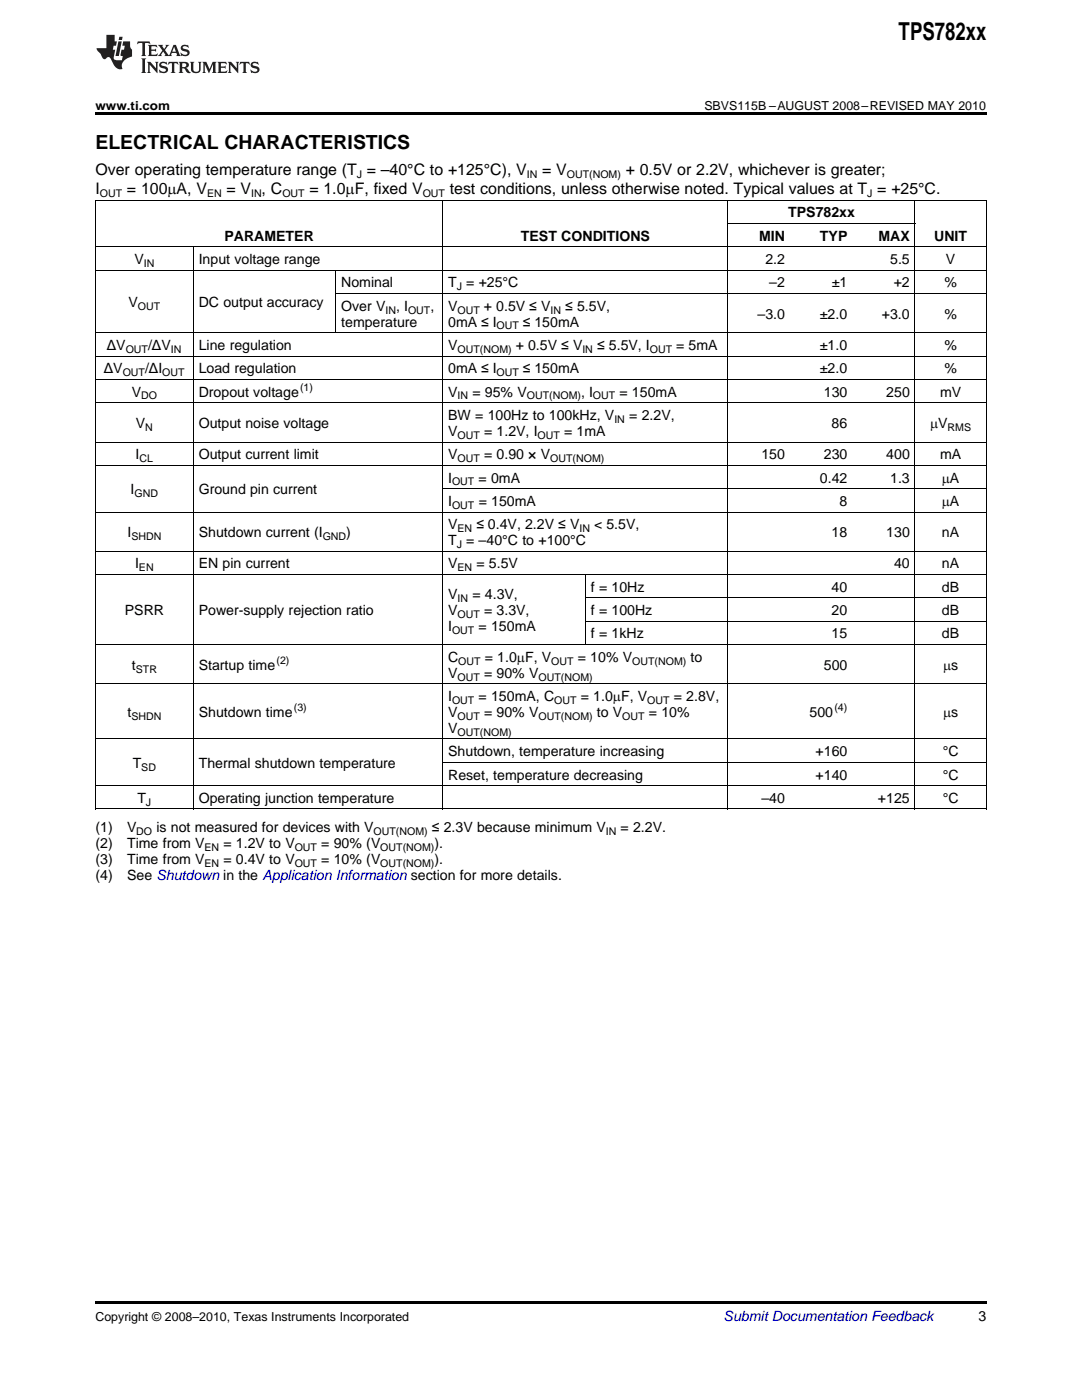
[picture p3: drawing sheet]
<svg xmlns="http://www.w3.org/2000/svg" width="216mm" height="279mm" viewBox="0 0 216 279" stroke-linecap="round" stroke-linejoin="round" font-family="sans-serif">
<defs><g id="words">
<text font-size="4.9" x="179.3" y="7.9">TPS782xx</text>
<text font-size="3.9" x="19" y="29.7">ELECTRICAL CHARACTERISTICS</text>
<g font-size="3.2">
<text x="19" y="34.9">Over operating temperature range (T = –40°C to +125°C), V</text>
<text x="108.2" y="34.9">= V</text>
<text x="124.8" y="34.9">+ 0.5V or 2.2V, whichever is greater;</text>
<text x="19" y="38.7">I</text>
<text x="25.3" y="38.7">= 100mA, V</text>
<text x="45.2" y="38.7">= V , C</text>
<text x="61.7" y="38.7">= 1.0mF, fixed V</text>
<text x="89.7" y="38.7">test conditions, unless otherwise noted. Typical values at T = +25°C.</text>
</g>
<g font-size="2.8">
<text x="157.3" y="43.4">TPS782xx</text>
<text x="26.8" y="52.7">V</text>
<text x="39.7" y="52.7">Input voltage range</text>
<text x="44.8" y="48">PARAMETER</text>
<text x="103.9" y="48">TEST CONDITIONS</text>
<text x="151.5" y="48">MIN</text>
<text x="152.7" y="52.7">2.2</text>
<text x="163.6" y="48">TYP</text>
<text x="175.3" y="48">MAX</text>
<text x="177.6" y="52.7">5.5</text>
<text x="186.4" y="48">UNIT</text>
<text x="188.7" y="52.7">V</text>
<text x="68.1" y="57.4">Nominal</text>
<text x="89.4" y="57.4">T = +25°C</text>
<text x="153.5" y="57.4">–2</text>
<text x="166" y="57.4">±1</text>
<text x="178.3" y="57.4">+2</text>
<text x="188.5" y="57.4">%</text>
<text x="25.6" y="61.3">V</text>
<text x="39.7" y="61.3">DC output accuracy</text>
<text x="68.1" y="62">Over V</text>
<text x="68.1" y="65.2">temperature</text>
<text x="79" y="62">, I</text>
<text x="85.9" y="62">,</text>
<text x="89.4" y="62">V</text>
<text x="89.4" y="65.2">0mA ≤ I</text>
<text x="96.6" y="62">+ 0.5V ≤ V</text>
<text x="104.3" y="65.2">≤ 150mA</text>
<text x="112.8" y="62">≤ 5.5V,</text>
<text x="151.2" y="63.6">–3.0</text>
<text x="163.6" y="63.6">±2.0</text>
<text x="176" y="63.6">+3.0</text>
<text x="188.5" y="63.6">%</text>
<text x="21.3" y="69.8">ΔV</text>
<text x="29.6" y="69.8">/ΔV</text>
<text x="39.7" y="69.8">Line regulation</text>
<text x="89.4" y="69.8">V</text>
<text x="102.9" y="69.8">+ 0.5V ≤ V</text>
<text x="119.1" y="69.8">≤ 5.5V, I</text>
<text x="134.9" y="69.8">= 5mA</text>
<text x="163.6" y="69.8">±1.0</text>
<text x="188.5" y="69.8">%</text>
<text x="20.7" y="74.5">ΔV</text>
<text x="29" y="74.5">/ΔI</text>
<text x="39.7" y="74.5">Load regulation</text>
<text x="89.4" y="74.5">0mA ≤ I</text>
<text x="104.3" y="74.5">≤ 150mA</text>
<text x="163.6" y="74.5">±2.0</text>
<text x="188.5" y="74.5">%</text>
<text x="26.3" y="79.2">V</text>
<text x="39.7" y="79.2">Dropout voltage</text>
<text x="89.4" y="79.2">V</text>
<text x="89.4" y="83.8">BW = 100Hz to 100kHz, V</text>
<text x="94.3" y="79.2">= 95% V</text>
<text x="115.9" y="79.2">, I</text>
<text x="123.6" y="79.2">= 150mA</text>
<text x="125.6" y="83.8">= 2.2V,</text>
<text x="164.4" y="79.2">130</text>
<text x="176.8" y="79.2">250</text>
<text x="187.6" y="79.2">mV</text>
<text x="27.1" y="85.4">V</text>
<text x="39.7" y="85.4">Output noise voltage</text>
<text x="89.4" y="87">V</text>
<text x="96.6" y="87">= 1.2V, I</text>
<text x="112.6" y="87">= 1mA</text>
<text x="165.9" y="85.4">86</text>
<text x="185.6" y="85.4">mV</text>
<text x="27.1" y="91.7">I</text>
<text x="39.7" y="91.7">Output current limit</text>
<text x="89.4" y="91.7">V</text>
<text x="96.6" y="91.7">= 0.90 × V</text>
<text x="151.9" y="91.7">150</text>
<text x="164.4" y="91.7">230</text>
<text x="176.8" y="91.7">400</text>
<text x="187.6" y="91.7">mA</text>
<text x="26.1" y="98.6">I</text>
<text x="39.7" y="98.6">Ground pin current</text>
<text x="89.4" y="96.3">I</text>
<text x="89.4" y="101">I</text>
<text x="95.5" y="96.3">= 0mA</text>
<text x="95.5" y="101">= 150mA</text>
<text x="163.6" y="96.3">0.42</text>
<text x="167.5" y="101">8</text>
<text x="177.6" y="96.3">1.3</text>
<text x="187.9" y="96.3">mA</text>
<text x="187.9" y="101">mA</text>
<text x="25.4" y="107.2">I</text>
<text x="39.7" y="107.2">Shutdown current (I</text>
<text x="69.1" y="107.2">)</text>
<text x="89.4" y="105.6">V</text>
<text x="95" y="105.6">≤ 0.4V, 2.2V ≤ V</text>
<text x="118.6" y="105.6">&lt; 5.5V,</text>
<text x="165.9" y="107.2">18</text>
<text x="176.8" y="107.2">130</text>
<text x="188" y="107.2">nA</text>
<text x="27" y="113.5">I</text>
<text x="39.7" y="113.5">EN pin current</text>
<text x="89.4" y="108.8">T = –40°C to +100°C</text>
<text x="89.4" y="113.5">V</text>
<text x="95.1" y="113.5">= 5.5V</text>
<text x="178.4" y="113.5">40</text>
<text x="188" y="113.5">nA</text>
<text x="89.4" y="119.6">V</text>
<text x="94.3" y="119.6">= 4.3V,</text>
<text x="117.9" y="118.1">f = 10Hz</text>
<text x="165.9" y="118.1">40</text>
<text x="188" y="118.1">dB</text>
<text x="24.9" y="122.8">PSRR</text>
<text x="39.7" y="122.8">Power-supply rejection ratio</text>
<text x="89.4" y="122.8">V</text>
<text x="89.4" y="125.9">I</text>
<text x="95.5" y="125.9">= 150mA</text>
<text x="96.6" y="122.8">= 3.3V,</text>
<text x="117.9" y="122.8">f = 100Hz</text>
<text x="165.9" y="122.8">20</text>
<text x="188" y="122.8">dB</text>
<text x="117.9" y="127.4">f = 1kHz</text>
<text x="165.9" y="127.4">15</text>
<text x="188" y="127.4">dB</text>
<text x="26.3" y="133.7">t</text>
<text x="39.7" y="133.7">Startup time</text>
<text x="89.4" y="132.1">C</text>
<text x="89.4" y="135.3">V</text>
<text x="96.6" y="135.3">= 90% V</text>
<text x="96.7" y="132.1">= 1.0mF, V</text>
<text x="115.3" y="132.1">= 10% V</text>
<text x="137.8" y="132.1">to</text>
<text x="164.4" y="133.7">500</text>
<text x="188.2" y="133.7">ms</text>
<text x="25.4" y="143.1">t</text>
<text x="39.7" y="143.1">Shutdown time</text>
<text x="89.4" y="139.9">I</text>
<text x="89.4" y="143.1">V</text>
<text x="95.5" y="139.9">= 150mA, C</text>
<text x="96.6" y="143.1">= 90% V</text>
<text x="115.9" y="139.9">= 1.0mF, V</text>
<text x="119.1" y="143.1">to V</text>
<text x="129.5" y="143.1">= 10%</text>
<text x="134.4" y="139.9">= 2.8V,</text>
<text x="161.5" y="143.1">500</text>
<text x="188.2" y="143.1">ms</text>
<text x="89.4" y="146.3">V</text>
<text x="26.5" y="153.2">T</text>
<text x="39.7" y="153.2">Thermal shutdown temperature</text>
<text x="89.4" y="150.9">Shutdown, temperature increasing</text>
<text x="89.4" y="155.6">Reset, temperature decreasing</text>
<text x="162.7" y="150.9">+160</text>
<text x="162.7" y="155.6">+140</text>
<text x="188.1" y="150.9">°C</text>
<text x="188.1" y="155.6">°C</text>
<text x="27.4" y="160.2">T</text>
<text x="39.7" y="160.2">Operating junction temperature</text>
<text x="151.9" y="160.2">–40</text>
<text x="175.2" y="160.2">+125</text>
<text x="188.1" y="160.2">°C</text>
<text x="19" y="166.1">(1)</text>
<text x="25.4" y="166.1">V</text>
<text x="31.2" y="166.1">is not measured for devices with V</text>
<text x="86.2" y="166.1">≤ 2.3V because minimum V</text>
<text x="123.8" y="166.1">= 2.2V.</text>
<text x="19" y="169.3">(2)</text>
<text x="19" y="172.4">(3)</text>
<text x="25.4" y="169.3">Time from V</text>
<text x="25.4" y="172.4">Time from V</text>
<text x="44.6" y="169.3">= 1.2V to V</text>
<text x="44.6" y="172.4">= 0.4V to V</text>
<text x="64.1" y="169.3">= 90% (V</text>
<text x="64.1" y="172.4">= 10% (V</text>
<text x="86.7" y="169.3">).</text>
<text x="86.7" y="172.4">).</text>
<text x="19" y="175.6">(4)</text>
<text x="25.4" y="175.6">See Shutdown in the Application Information section for more details.</text>
<text x="195.3" y="263.6">3</text>
</g>
<text font-size="2.8" fill="#0000c8" x="144.4" y="263.6">Submit Documentation Feedback</text>
<g font-size="2.5">
<text x="19" y="21.9">www.ti.com</text>
<text x="140.5" y="21.9">SBVS115B –AUGUST 2008–REVISED MAY 2010</text>
<text x="19" y="263.6">Copyright © 2008–2010, Texas Instruments Incorporated</text>
</g>
<g font-size="2.1">
<text x="71.2" y="35.5">J</text>
<text x="105.1" y="35.5">IN</text>
<text x="113.1" y="35.5">OUT(NOM)</text>
<text x="19.9" y="39.4">OUT</text>
<text x="41.3" y="39.4">EN</text>
<text x="50.1" y="39.4">IN</text>
<text x="56.3" y="39.4">OUT</text>
<text x="84.3" y="39.4">OUT</text>
<text x="173" y="39.4">J</text>
<text x="28.7" y="53.3">IN</text>
<text x="91.1" y="57.9">J</text>
<text x="27.5" y="61.8">OUT</text>
<text x="76.9" y="62.6">IN</text>
<text x="81.4" y="62.6">OUT</text>
<text x="91.3" y="62.6">OUT</text>
<text x="99.1" y="65.8">OUT</text>
<text x="109.9" y="62.6">IN</text>
<text x="25.1" y="70.4">OUT</text>
<text x="34.1" y="70.4">IN</text>
<text x="91.3" y="70.4">OUT(NOM)</text>
<text x="116.2" y="70.4">IN</text>
<text x="129.7" y="70.4">OUT</text>
<text x="24.5" y="75.1">OUT</text>
<text x="32.4" y="75.1">OUT</text>
<text x="99.1" y="75.1">OUT</text>
<text x="28.2" y="79.7">DO</text>
<text x="59.9" y="78">(1)</text>
<text x="91.3" y="79.7">IN</text>
<text x="105.1" y="79.7">OUT(NOM)</text>
<text x="118.3" y="79.7">OUT</text>
<text x="29" y="86">N</text>
<text x="91.3" y="87.6">OUT</text>
<text x="107.3" y="87.6">OUT</text>
<text x="122.6" y="84.4">IN</text>
<text x="189.1" y="86">RMS</text>
<text x="27.8" y="92.2">CL</text>
<text x="91.3" y="92.2">OUT</text>
<text x="109.8" y="92.2">OUT(NOM)</text>
<text x="26.8" y="99.2">GND</text>
<text x="90.2" y="96.9">OUT</text>
<text x="90.2" y="101.5">OUT</text>
<text x="26.2" y="107.8">SHDN</text>
<text x="64.4" y="107.8">GND</text>
<text x="91.3" y="106.2">EN</text>
<text x="115.6" y="106.2">IN</text>
<text x="91.1" y="109.4">J</text>
<text x="27.7" y="114">EN</text>
<text x="91.3" y="114">EN</text>
<text x="91.3" y="120.2">IN</text>
<text x="91.3" y="123.3">OUT</text>
<text x="90.2" y="126.5">OUT</text>
<text x="27.1" y="134.2">STR</text>
<text x="55.2" y="132.5">(2)</text>
<text x="91.3" y="135.8">OUT</text>
<text x="91.4" y="132.6">OUT</text>
<text x="107.5" y="135.8">OUT(NOM)</text>
<text x="110" y="132.6">OUT</text>
<text x="126.2" y="132.6">OUT(NOM)</text>
<text x="26.2" y="143.7">SHDN</text>
<text x="58.6" y="142">(3)</text>
<text x="90.2" y="140.5">OUT</text>
<text x="91.3" y="143.7">OUT</text>
<text x="107.5" y="143.7">OUT(NOM)</text>
<text x="110.6" y="140.5">OUT</text>
<text x="124.2" y="143.7">OUT</text>
<text x="129.2" y="140.5">OUT</text>
<text x="166.5" y="142">(4)</text>
<text x="91.3" y="146.8">OUT(NOM)</text>
<text x="28.2" y="153.8">SD</text>
<text x="29.1" y="160.8">J</text>
<text x="27.2" y="166.7">DO</text>
<text x="74.5" y="166.7">OUT(NOM)</text>
<text x="120.9" y="166.7">IN</text>
<text x="40.8" y="169.8">EN</text>
<text x="40.8" y="173">EN</text>
<text x="58.8" y="169.8">OUT</text>
<text x="58.8" y="173">OUT</text>
<text x="75.9" y="169.8">OUT(NOM)</text>
<text x="75.9" y="173">OUT(NOM)</text>
</g>
</g></defs>
<g fill="#231f20">
<path d="M27.5 8.3l-.1 .5 .4-.2h.6v.1v2.1l-.2 .4h1l-.3-.4v-2.1l.1-.1h.5l.5 .2-.2-.5zM29.5 9l.2 .3v1.5l-.2 .4h1.8l.2-.6a1.04 1.04 0 0 1-1.3 .2v-.7h.6l.3 .2v-.6l-.3 .2h-.6v-.6l.8-.1 .4 .3-.2-.5zM31.5 9l.9 1.1-.9 1.1h.8l-.2-.2 .5-.7 .4 .7-.2 .2h1.5l-.1-.2 .1-.4h.9l.1 .4-.2 .2h1l-.3-.3-.7-1.9h-.5l-.9 2-.8-1 .9-1h-.8l.1 .3-.3 .5-.4-.6 .2-.2zM34.7 9.3l.4 1h-.7zM36.3 9.1a.63 .63 0 0 0-.2 .7 .63 .63 0 0 0 .6 .4l.6 .2 .1 .2a.75 .75 0 0 1-.7 .4 .75 .75 0 0 1-.6-.5l.1 .7 .1-.1a1.11 1.11 0 0 0 1.5-.6 1.13 1.13 0 0 0-1.2-.8l-.1-.4a1.04 1.04 0 0 1 1.2 .2l-.2-.5-.1 .1-.5-.2zM28.2 11.7l.2 .3v2.2l-.2 .4h1l-.3-.4v-2.2l.3-.3zM29.3 12.3l.3 .4v1.5l-.3 .4h.8l-.2-.4v-1.3l1.5 1.7v-1.9l.2-.4h-.7l.2 .4v.9l-1.1-1.3zM32 12.5a.62 .62 0 0 0-.2 .7 .62 .62 0 0 0 .6 .4l.6 .1 .1 .3a.76 .76 0 0 1-.7 .3 .76 .76 0 0 1-.6-.4l.1 .7 .1-.1a1.11 1.11 0 0 0 1.5-.6 1.13 1.13 0 0 0-1.2-.8l-.1-.4a1.04 1.04 0 0 1 1.2 .2l-.2-.6-.1 .1-.5-.1zM33.7 12.3l-.2 .7a.61 .61 0 0 1 .8-.4v1.6l-.2 .4h.9l-.2-.4v-1.6a.63 .63 0 0 1 .8 .4l-.2-.7zM35.6 12.3l.3 .4v1.5l-.3 .4h1l-.2-.2v-.8l.5 .2a.76 .76 0 0 0 1.2 .7l-1-1a.58 .58 0 0 0 .6-.5 .58 .58 0 0 0-.5-.6zM36.4 12.7l.1-.1a.45 .45 0 0 1 .5 .1 .45 .45 0 0 1 .1 .5l-.7 .2zM37.9 12.3l.2 .2a2.17 2.17 0 0 0 .3 1.9 .99 .99 0 0 0 1.6-.6v-1.1l.2-.4h-.7l.2 .2a1.92 1.92 0 0 1-.2 1.8 .6 .6 0 0 1-.9-.5v-1.1l.2-.4zM40.4 12.3l.2 .4v1.5l-.2 .4h.7l-.2-.4v-1.4l.8 1.8 .8-1.8v1.4l-.2 .4h.9l-.2-.4v-1.5l.2-.4h-.8l-.6 1.5-.6-1.5zM43.4 12.3l.2 .4v1.5l-.2 .4h1.8l.2-.6a1.04 1.04 0 0 1-1.3 .2v-.7h.5l.4 .2v-.6l-.4 .2h-.5v-.7h.8l.3 .3-.1-.6zM45.5 12.3l.2 .4v1.5l-.2 .4h.7l-.2-.4v-1.3l1.5 1.7v-1.9l.2-.4h-.7l.2 .4v.9l-1.1-1.3zM47.9 12.3l-.1 .7a.61 .61 0 0 1 .8-.4v1.6l-.3 .4h1l-.3-.4 .1-1.6a.63 .63 0 0 1 .7 .4l-.1-.7zM50.2 12.5a.62 .62 0 0 0-.2 .7 .62 .62 0 0 0 .6 .4l.6 .1 .2 .3a.76 .76 0 0 1-.8 .3 .76 .76 0 0 1-.6-.4l.1 .7 .2-.1a1.11 1.11 0 0 0 1.5-.6 1.13 1.13 0 0 0-1.3-.8l-.1-.4a1.04 1.04 0 0 1 1.2 .2l-.1-.6-.2 .1-.5-.1z"/>
<path d="M21.2 7v2.6h-1.9l.1 .4 .7 .9a.91 .91 0 0 0 1 .9 .56 .56 0 0 1 .5-.4 .56 .56 0 0 1 .5 .3l.4 .8a1.53 1.53 0 0 0 1.9 1.2 1.54 1.54 0 0 1 1-2.1l.9-.3v-1.4a1.52 1.52 0 0 1-.3-1.6h-1.4l-.2 .8h.5l-.2 .8h-.4l-.2 1v.2l.4 .1-.2 .8a1.93 1.93 0 0 1-1.6-.2l.3-1.9h-.5l.2-.8h.4l.2-.8h-.4v-1.3zM23.6 8.3l-.6 2.9h.7l.6-2.9zM23.8 7.3l-.1 .7h.6l.2-.7z"/>
</g>
<path d="M19 22.5h177.8v.5h-177.8zM19 259.7h177.8v.5h-177.8z" fill="#000"/>
<g fill="none" stroke="#000" stroke-width=".2">
<path d="M19 40h177.8M19 53.9h177.8M19 49.3h177.8M19.1 40v121.5M38.5 49.3v112.2M67 54v12.5M67 58.6h129.8M88.3 40v121.5M145.2 40v121.5M145.3 44.6h37.3M182.5 40v121.5M196.8 40v121.5"/>
<path d="M19 75.7h177.8M19 71.1h177.8M19 66.4h177.8M19 92.9h177.8M19 88.2h177.8M19 80.4h177.8M88.4 97.5h108.4M19 114.7h177.8M19 110h177.8M19 102.2h177.8M116.8 114.7v14M116.8 119.3h80"/>
<path d="M19 136.5h177.8M19 128.6h177.8M116.8 124h80M19 156.8h177.8M19 147.5h177.8M88.4 152.1h108.4M19 161.4h177.8"/>
</g>
<use href="#words"/>
</svg>
